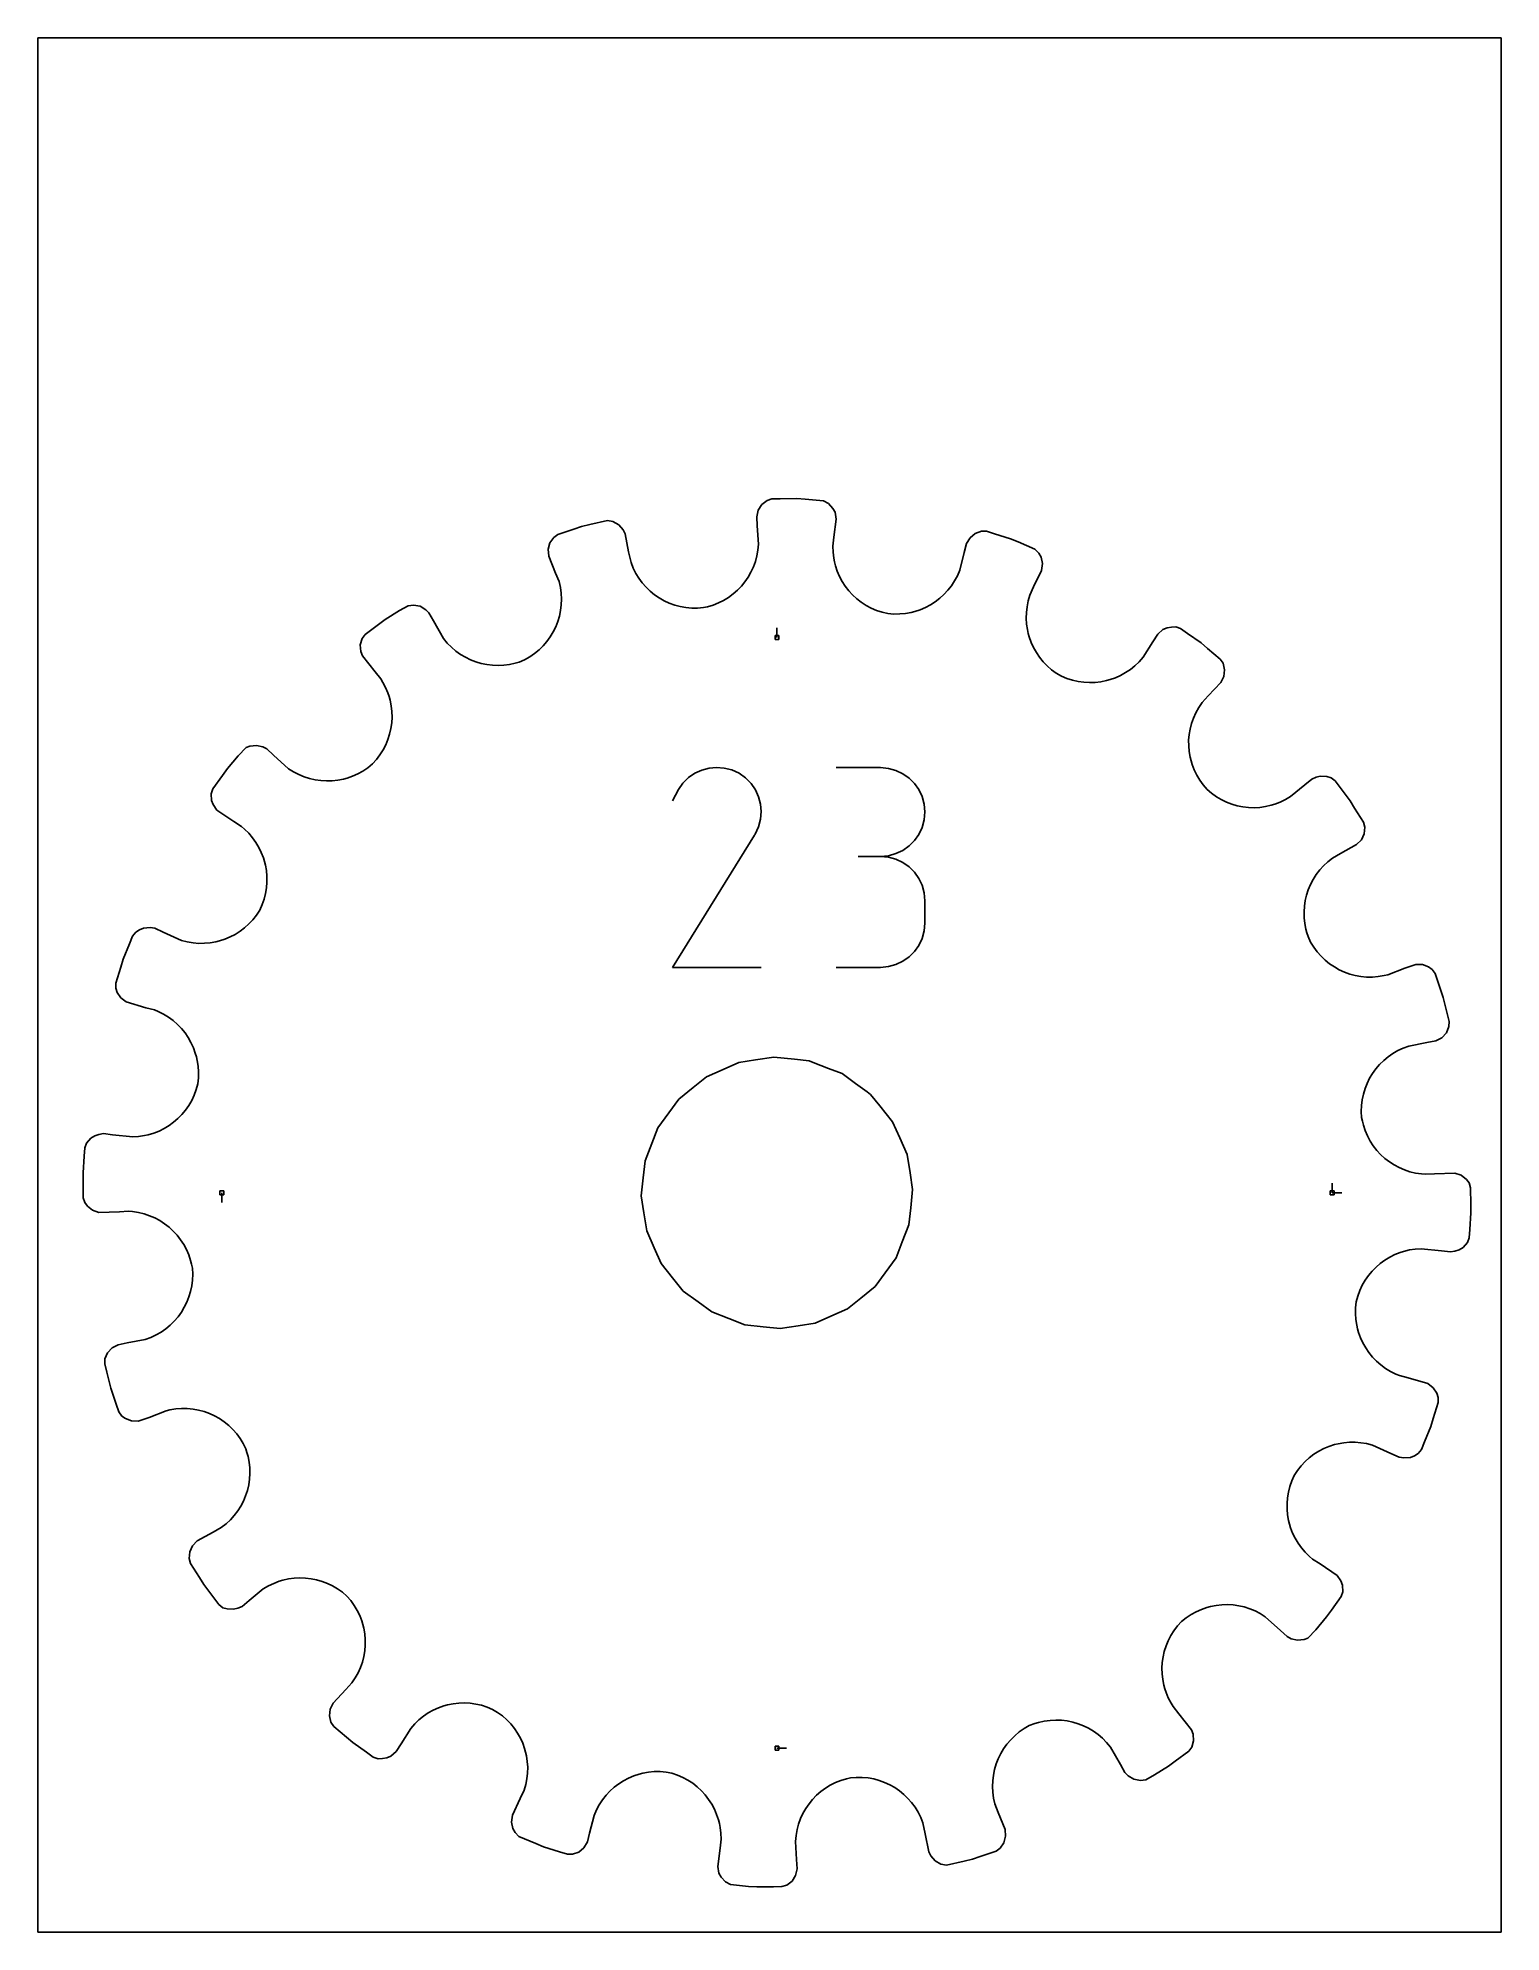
# Model space of a CAD drawing. Extents: x 0 to 216, y 0 to 279.
import ezdxf

# ---------------------------------------------------------------- set-up
doc = ezdxf.new("R2010")
doc.units = 0

msp = doc.modelspace()

# ---------------------------------------------------------------- linework, layer by layer
at = {"layer": 'annotation', "color": 1}
for p, q in [((109.051908, 190.959435), (109.051908, 192.388185)), ((96.931517, 170.932057), (96.001314, 170.290613)), ((97.948251, 171.400667), (96.931517, 170.932057)), ((99.026615, 171.689974), (97.948251, 171.400667)), ((100.141707, 171.793509), (99.026615, 171.689974)), ((101.268625, 171.704804), (100.141707, 171.793509)), ((102.382469, 171.417389), (101.268625, 171.704804)), ((103.458336, 170.924796), (102.382469, 171.417389)), ((104.420584, 170.241508), (103.458336, 170.924796)), ((103.458336, 170.924796), (103.458336, 170.924796)), ((124.328111, 171.760015), (117.779579, 171.760015)), ((125.50588, 171.654301), (124.328111, 171.760015)), ((126.61412, 171.349649), (125.50588, 171.654301)), ((127.634397, 170.864795), (126.61412, 171.349649)), ((128.548281, 170.218478), (127.634397, 170.864795)), ((94.500108, 168.5151), (93.640162, 166.865484)), ((95.182544, 169.482804), (94.500108, 168.5151)), ((96.001314, 170.290613), (95.182544, 169.482804)), ((105.225128, 169.421565), (104.420584, 170.241508)), ((105.864814, 168.490099), (105.225128, 169.421565)), ((106.332487, 167.472239), (105.864814, 168.490099)), ((129.337337, 169.429435), (128.548281, 170.218478)), ((129.983134, 168.516401), (129.337337, 169.429435)), ((130.467239, 167.498114), (129.983134, 168.516401)), ((106.620995, 166.393114), (106.332487, 167.472239)), ((106.723184, 165.277855), (106.620995, 166.393114)), ((106.631899, 164.151591), (106.723184, 165.277855)), ((130.771219, 166.393312), (130.467239, 167.498114)), ((130.876642, 165.220731), (130.771219, 166.393312)), ((130.771219, 164.042645), (130.876642, 165.220731)), ((130.876642, 165.220731), (130.876642, 165.220731)), ((105.840293, 161.966568), (106.339986, 163.039452)), ((106.339986, 163.039452), (106.631899, 164.151591)), ((129.983134, 161.912047), (130.467239, 162.933555)), ((130.467239, 162.933555), (130.771219, 164.042645)), ((93.621669, 142.30433), (105.723784, 161.787182)), ((105.723784, 161.787182), (105.738251, 161.805084)), ((105.723784, 161.787182), (105.723784, 161.787182)), ((105.738251, 161.805084), (105.752125, 161.823139)), ((105.752125, 161.823139), (105.765497, 161.841498)), ((105.765497, 161.841498), (105.778457, 161.860313)), ((105.778457, 161.860313), (105.791098, 161.879738)), ((105.791098, 161.879738), (105.803511, 161.899923)), ((105.803511, 161.899923), (105.815787, 161.921022)), ((105.815787, 161.921022), (105.828017, 161.943186)), ((105.828017, 161.943186), (105.840293, 161.966568)), ((105.840293, 161.966568), (105.840293, 161.966568)), ((126.61412, 159.073523), (127.634397, 159.558858)), ((127.634397, 159.558858), (128.548281, 160.206113)), ((128.548281, 160.206113), (129.337337, 160.996705)), ((129.337337, 160.996705), (129.983134, 161.912047)), ((124.328111, 158.662953), (121.049222, 158.662953)), ((121.049222, 158.662953), (124.328111, 158.662953)), ((124.328111, 158.662953), (125.50588, 158.768693)), ((125.50588, 158.557238), (124.328111, 158.662953)), ((124.328111, 158.662953), (124.328111, 158.662953)), ((125.50588, 158.768693), (126.61412, 159.073523)), ((126.61412, 158.252586), (125.50588, 158.557238)), ((127.634397, 157.767733), (126.61412, 158.252586)), ((128.548281, 157.121416), (127.634397, 157.767733)), ((129.337337, 156.332372), (128.548281, 157.121416)), ((129.983134, 155.419338), (129.337337, 156.332372)), ((130.467239, 154.401052), (129.983134, 155.419338)), ((130.771219, 153.29625), (130.467239, 154.401052)), ((130.876642, 152.123668), (130.771219, 153.29625)), ((130.876642, 148.844779), (130.876642, 152.123668)), ((130.876642, 152.123668), (130.876642, 152.123668)), ((130.771219, 147.671711), (130.876642, 148.844779)), ((129.337337, 144.635314), (129.983134, 145.548287)), ((129.983134, 145.548287), (130.467239, 146.56665)), ((130.467239, 146.56665), (130.771219, 147.671711)), ((125.50588, 142.411148), (126.61412, 142.715648)), ((126.61412, 142.715648), (127.634397, 143.200304)), ((127.634397, 143.200304), (128.548281, 143.846423)), ((128.548281, 143.846423), (129.337337, 144.635314)), ((106.718732, 142.30433), (93.621669, 142.30433)), ((117.779579, 142.305495), (124.328111, 142.305495)), ((124.328111, 142.305495), (125.50588, 142.411148)), ((124.328111, 142.305495), (124.328111, 142.305495)), ((27.144382, 109.051908), (27.144382, 107.623158)), ((190.959435, 109.051908), (190.959435, 110.480658)), ((190.959435, 109.051908), (190.959435, 110.480658)), ((190.959435, 110.480658), (190.959435, 109.051908)), ((190.959435, 109.051908), (192.388185, 109.051908)), ((109.051908, 27.144382), (110.480658, 27.144382))]:
    msp.add_line(p, q, dxfattribs=at)
at = {"layer": 'boundary', "color": 5}
for p, q in [((106.293065, 209.748071), (106.070352, 208.762199)), ((106.824876, 210.574172), (106.293065, 209.748071)), ((107.604493, 211.173586), (106.824876, 210.574172)), ((108.316122, 211.397854), (107.604493, 211.173586)), ((109.547503, 211.410685), (108.316122, 211.397854)), ((112.007266, 211.436317), (109.547503, 211.410685)), ((113.235859, 211.35246), (112.007266, 211.436317)), ((115.922742, 211.09663), (113.235859, 211.35246)), ((116.635607, 210.705483), (115.922742, 211.09663)), ((117.29247, 209.991212), (116.635607, 210.705483)), ((117.614804, 209.421196), (117.29247, 209.991212)), ((79.057072, 206.945581), (76.725604, 206.161447)), ((80.224227, 207.338126), (79.057072, 206.945581)), ((81.418505, 207.638197), (80.224227, 207.338126)), ((84.052751, 208.225354), (81.418505, 207.638197)), ((84.851744, 208.073446), (84.052751, 208.225354)), ((85.697367, 207.597326), (84.851744, 208.073446)), ((86.335139, 206.855446), (85.697367, 207.597326)), ((86.645235, 206.25765), (86.335139, 206.855446)), ((106.070352, 208.762199), (106.154662, 207.413773)), ((106.154662, 207.413773), (106.323076, 204.720204)), ((117.456605, 205.744882), (117.780093, 208.424134)), ((117.780093, 208.424134), (117.614804, 209.421196)), ((75.561773, 204.916951), (75.311151, 203.966868)), ((75.311151, 203.966868), (75.404076, 202.960579)), ((76.118312, 205.728022), (75.561773, 204.916951)), ((76.725604, 206.161447), (76.118312, 205.728022)), ((87.16548, 203.609582), (86.645235, 206.25765)), ((106.323076, 204.720204), (106.243507, 203.844001)), ((117.294664, 204.403622), (117.456605, 205.744882)), ((117.32299, 203.523994), (117.294664, 204.403622)), ((137.028512, 204.803495), (136.691987, 203.494951)), ((137.544593, 205.671668), (137.028512, 204.803495)), ((138.306217, 206.29384), (137.544593, 205.671668)), ((139.232808, 206.622774), (138.306217, 206.29384)), ((139.978733, 206.61607), (139.232808, 206.622774)), ((141.153841, 206.247776), (139.978733, 206.61607)), ((143.501194, 205.512085), (141.153841, 206.247776)), ((144.643763, 205.052707), (143.501194, 205.512085)), ((147.120085, 203.979089), (144.643763, 205.052707)), ((147.677189, 203.38676), (147.120085, 203.979089)), ((75.404076, 202.960579), (76.396578, 200.451026)), ((87.525549, 202.007699), (87.16548, 203.609582)), ((87.84622, 201.193262), (87.525549, 202.007699)), ((88.23147, 200.420112), (87.84622, 201.193262)), ((105.574811, 201.362871), (105.218923, 200.596582)), ((105.866359, 202.162041), (105.574811, 201.362871)), ((106.090444, 202.990462), (105.866359, 202.162041)), ((106.243507, 203.844001), (106.090444, 202.990462)), ((117.426487, 202.662624), (117.32299, 203.523994)), ((117.543264, 202.102534), (117.426487, 202.662624)), ((117.683381, 201.550403), (117.543264, 202.102534)), ((117.950245, 200.745331), (117.683381, 201.550403)), ((136.691987, 203.494951), (136.019756, 200.881051)), ((148.016066, 202.825957), (147.677189, 203.38676)), ((148.211439, 201.862654), (148.016066, 202.825957)), ((148.060645, 200.863343), (148.211439, 201.862654)), ((76.396578, 200.451026), (76.893435, 199.194721)), ((76.893435, 199.194721), (77.088701, 198.336764)), ((88.67725, 199.690462), (88.23147, 200.420112)), ((89.179913, 199.007319), (88.67725, 199.690462)), ((89.735433, 198.372886), (89.179913, 199.007319)), ((103.794619, 198.526812), (103.211741, 197.92563)), ((104.325491, 199.174671), (103.794619, 198.526812)), ((104.801492, 199.866205), (104.325491, 199.174671)), ((105.218923, 200.596582), (104.801492, 199.866205)), ((118.282444, 199.97023), (117.950245, 200.745331)), ((118.677157, 199.228926), (118.282444, 199.97023)), ((119.131437, 198.524804), (118.677157, 199.228926)), ((119.642448, 197.86195), (119.131437, 198.524804)), ((134.794733, 198.589055), (134.270592, 197.919264)), ((135.263902, 199.307895), (134.794733, 198.589055)), ((135.673375, 200.072294), (135.263902, 199.307895)), ((136.019756, 200.881051), (135.673375, 200.072294)), ((146.356367, 197.189357), (146.924922, 198.415014)), ((146.924922, 198.415014), (148.060645, 200.863343)), ((54.63017, 195.646396), (53.346737, 194.92681)), ((55.436882, 195.748965), (54.63017, 195.646396)), ((56.388032, 195.557319), (55.436882, 195.748965)), ((77.088701, 198.336764), (77.206496, 197.477615)), ((77.219199, 195.770446), (77.117477, 194.931371)), ((77.206496, 197.477615), (77.249395, 196.620602)), ((77.249395, 196.620602), (77.219199, 195.770446)), ((90.339815, 197.789599), (89.735433, 198.372886)), ((90.989363, 197.260238), (90.339815, 197.789599)), ((91.680209, 196.787669), (90.989363, 197.260238)), ((92.408543, 196.374241), (91.680209, 196.787669)), ((93.170244, 196.022203), (92.408543, 196.374241)), ((93.961615, 195.734582), (93.170244, 196.022203)), ((94.778804, 195.513746), (93.961615, 195.734582)), ((99.623717, 195.737397), (98.792984, 195.487691)), ((100.42075, 196.054204), (99.623717, 195.737397)), ((101.18117, 196.435134), (100.42075, 196.054204)), ((101.901648, 196.875929), (101.18117, 196.435134)), ((102.579768, 197.374097), (101.901648, 196.875929)), ((103.211741, 197.92563), (102.579768, 197.374097)), ((120.207087, 197.243324), (119.642448, 197.86195)), ((120.822909, 196.673308), (120.207087, 197.243324)), ((121.486707, 196.155177), (120.822909, 196.673308)), ((122.195585, 195.692541), (121.486707, 196.155177)), ((122.946841, 195.289409), (122.195585, 195.692541)), ((131.701365, 195.772231), (130.960979, 195.380345)), ((132.406432, 196.224489), (131.701365, 195.772231)), ((133.072441, 196.734603), (132.406432, 196.224489)), ((133.695131, 197.300332), (133.072441, 196.734603)), ((134.270592, 197.919264), (133.695131, 197.300332)), ((145.943548, 195.492653), (146.111535, 196.344123)), ((146.111535, 196.344123), (146.356367, 197.189357)), ((50.274158, 192.88558), (48.299248, 191.418999)), ((51.262817, 193.619764), (50.274158, 192.88558)), ((53.346737, 194.92681), (51.262817, 193.619764)), ((57.22381, 195.048792), (56.388032, 195.557319)), ((57.703574, 194.576059), (57.22381, 195.048792)), ((58.36096, 193.395718), (57.703574, 194.576059)), ((59.854261, 190.806075), (58.36096, 193.395718)), ((76.70723, 193.303555), (76.402603, 192.523325)), ((76.946492, 194.107555), (76.70723, 193.303555)), ((77.117477, 194.931371), (76.946492, 194.107555)), ((95.617962, 195.362551), (94.778804, 195.513746)), ((96.475205, 195.283375), (95.617962, 195.362551)), ((97.346298, 195.278276), (96.475205, 195.283375)), ((98.219122, 195.368347), (97.346298, 195.278276)), ((98.792984, 195.487691), (98.219122, 195.368347)), ((123.737549, 194.949155), (122.946841, 195.289409)), ((124.564721, 194.675449), (123.737549, 194.949155)), ((125.422722, 194.491409), (124.564721, 194.675449)), ((126.294392, 194.420832), (125.422722, 194.491409)), ((127.157884, 194.426477), (126.294392, 194.420832)), ((128.008736, 194.505461), (127.157884, 194.426477)), ((128.84315, 194.655804), (128.008736, 194.505461)), ((129.390723, 194.78697), (128.84315, 194.655804)), ((130.189483, 195.05111), (129.390723, 194.78697)), ((130.960979, 195.380345), (130.189483, 195.05111)), ((145.832034, 193.789533), (145.850903, 194.639571)), ((145.885033, 192.945867), (145.832034, 193.789533)), ((145.850903, 194.639571), (145.943548, 195.492653)), ((146.008105, 192.113358), (145.885033, 192.945867)), ((47.85525, 190.819445), (47.577148, 189.876155)), ((48.299248, 191.418999), (47.85525, 190.819445)), ((60.410975, 190.130674), (59.854261, 190.806075)), ((61.016226, 189.514408), (60.410975, 190.130674)), ((75.112388, 190.368189), (74.563587, 189.725799)), ((75.603526, 191.051223), (75.112388, 190.368189)), ((76.034136, 191.771058), (75.603526, 191.051223)), ((76.402603, 192.523325), (76.034136, 191.771058)), ((146.136084, 191.568945), (146.008105, 192.113358)), ((146.28672, 191.03086), (146.136084, 191.568945)), ((146.567967, 190.242775), (146.28672, 191.03086)), ((146.913933, 189.479929), (146.567967, 190.242775)), ((164.523589, 190.331206), (163.076547, 188.05299)), ((165.247992, 191.471703), (164.523589, 190.331206)), ((166.007479, 192.138408), (165.247992, 191.471703)), ((166.618044, 192.375577), (166.007479, 192.138408)), ((167.251617, 192.503167), (166.618044, 192.375577)), ((167.906655, 192.520868), (167.251617, 192.503167)), ((168.614142, 192.284138), (167.906655, 192.520868)), ((169.617889, 191.570709), (168.614142, 192.284138)), ((171.622941, 190.145588), (169.617889, 191.570709)), ((172.567611, 189.355577), (171.622941, 190.145588)), ((47.577148, 189.876155), (47.632101, 188.895032)), ((47.632101, 188.895032), (47.898293, 188.276362)), ((47.898293, 188.276362), (49.750962, 185.886587)), ((61.665383, 188.958535), (61.016226, 189.514408)), ((62.354579, 188.463875), (61.665383, 188.958535)), ((63.07908, 188.031979), (62.354579, 188.463875)), ((63.83406, 187.664212), (63.07908, 188.031979)), ((64.615343, 187.361742), (63.83406, 187.664212)), ((65.41845, 187.125674), (64.615343, 187.361742)), ((70.999776, 187.335602), (70.443767, 187.176192)), ((71.821637, 187.650787), (70.999776, 187.335602)), ((72.584907, 188.087059), (71.821637, 187.650787)), ((73.297589, 188.581103), (72.584907, 188.087059)), ((73.958088, 189.128608), (73.297589, 188.581103)), ((74.563587, 189.725799), (73.958088, 189.128608)), ((147.323324, 188.747342), (146.913933, 189.479929)), ((147.794609, 188.049642), (147.323324, 188.747342)), ((148.325822, 187.390459), (147.794609, 188.049642)), ((148.915753, 186.775005), (148.325822, 187.390459)), ((162.497432, 187.391177), (161.871679, 186.790609)), ((163.076547, 188.05299), (162.497432, 187.391177)), ((174.45465, 187.777479), (172.567611, 189.355577)), ((174.863197, 187.153348), (174.45465, 187.777479)), ((49.750962, 185.886587), (50.611716, 184.845287)), ((50.611716, 184.845287), (50.911975, 184.341833)), ((66.239018, 186.957303), (65.41845, 187.125674)), ((67.072234, 186.858012), (66.239018, 186.957303)), ((67.913907, 186.82895), (67.072234, 186.858012)), ((68.75943, 186.871446), (67.913907, 186.82895)), ((69.604178, 186.986782), (68.75943, 186.871446)), ((70.443767, 187.176192), (69.604178, 186.986782)), ((149.562458, 186.206877), (148.915753, 186.775005)), ((150.264486, 185.690929), (149.562458, 186.206877)), ((151.023777, 185.250972), (150.264486, 185.690929)), ((151.831104, 184.914576), (151.023777, 185.250972)), ((152.653769, 184.65271), (151.831104, 184.914576)), ((153.487475, 184.464935), (152.653769, 184.65271)), ((154.327632, 184.350211), (153.487475, 184.464935)), ((156.84098, 184.432874), (156.009005, 184.335206)), ((157.66122, 184.599583), (156.84098, 184.432874)), ((158.201179, 184.740999), (157.66122, 184.599583)), ((158.992435, 185.02064), (158.201179, 184.740999)), ((159.759327, 185.36609), (158.992435, 185.02064)), ((160.498024, 185.777157), (159.759327, 185.36609)), ((161.203495, 186.252016), (160.498024, 185.777157)), ((161.871679, 186.790609), (161.203495, 186.252016)), ((174.522765, 184.315602), (174.974643, 185.218858)), ((175.086862, 186.195882), (174.863197, 187.153348)), ((174.974643, 185.218858), (175.086862, 186.195882)), ((50.911975, 184.341833), (51.314246, 183.569395)), ((51.314246, 183.569395), (51.644175, 182.774535)), ((51.644175, 182.774535), (51.824227, 182.234181)), ((51.824227, 182.234181), (51.980095, 181.68913)), ((51.980095, 181.68913), (52.14236, 180.85985)), ((155.169732, 184.30745), (154.327632, 184.350211)), ((156.009005, 184.335206), (155.169732, 184.30745)), ((171.766604, 181.347989), (172.686071, 182.337997)), ((172.686071, 182.337997), (174.522765, 184.315602)), ((52.14236, 180.85985), (52.233898, 180.023652)), ((52.255493, 179.184748), (52.206462, 178.348833)), ((52.233898, 180.023652), (52.255493, 179.184748)), ((170.217047, 178.276372), (170.497969, 179.079064)), ((170.497969, 179.079064), (170.849803, 179.862019)), ((170.849803, 179.862019), (171.272658, 180.619865)), ((171.272658, 180.619865), (171.766604, 181.347989)), ((51.901353, 176.701825), (51.645306, 175.900526)), ((52.08869, 177.519372), (51.901353, 176.701825)), ((52.206462, 178.348833), (52.08869, 177.519372)), ((169.797064, 175.791699), (169.866621, 176.627724)), ((169.866621, 176.627724), (170.006508, 177.457283)), ((170.006508, 177.457283), (170.217047, 178.276372)), ((29.536327, 173.509979), (27.958229, 171.622941)), ((30.742256, 174.726904), (29.536327, 173.509979)), ((31.269883, 174.937812), (30.742256, 174.726904)), ((32.233874, 175.049425), (31.269883, 174.937812)), ((33.186289, 174.823894), (32.233874, 175.049425)), ((33.788215, 174.522765), (33.186289, 174.823894)), ((34.778223, 173.603298), (33.788215, 174.522765)), ((36.998733, 171.601821), (34.778223, 173.603298)), ((50.471737, 173.640048), (49.94632, 172.949963)), ((50.930227, 174.364959), (50.471737, 173.640048)), ((51.322111, 175.119719), (50.930227, 174.364959)), ((51.645306, 175.900526), (51.322111, 175.119719)), ((169.797405, 174.953986), (169.797064, 175.791699)), ((169.867577, 174.119191), (169.797405, 174.953986)), ((170.007506, 173.29192), (169.867577, 174.119191)), ((170.147213, 172.749211), (170.007506, 173.29192)), ((27.244799, 170.619193), (25.819678, 168.614142)), ((27.958229, 171.622941), (27.244799, 170.619193)), ((37.736772, 171.131592), (36.998733, 171.601821)), ((38.502995, 170.73243), (37.736772, 171.131592)), ((39.292534, 170.404252), (38.502995, 170.73243)), ((46.424386, 170.495801), (45.626292, 170.217152)), ((47.200886, 170.843532), (46.424386, 170.495801)), ((47.951785, 171.259943), (47.200886, 170.843532)), ((48.671176, 171.745375), (47.951785, 171.259943)), ((49.354915, 172.299203), (48.671176, 171.745375)), ((49.94632, 172.949963), (49.354915, 172.299203)), ((170.310111, 172.211278), (170.147213, 172.749211)), ((170.611806, 171.420388), (170.310111, 172.211278)), ((170.982448, 170.652428), (170.611806, 171.420388)), ((171.421885, 169.91204), (170.982448, 170.652428)), ((189.222339, 170.490049), (188.58532, 170.338458)), ((190.19084, 170.433893), (189.222339, 170.490049)), ((25.819678, 168.614142), (25.582949, 167.906655)), ((25.582949, 167.906655), (25.609511, 166.923699)), ((40.100696, 170.146811), (39.292534, 170.404252)), ((40.923278, 169.959841), (40.100696, 170.146811)), ((41.754994, 169.843416), (40.923278, 169.959841)), ((42.591582, 169.797178), (41.754994, 169.843416)), ((43.428322, 169.820815), (42.591582, 169.797178)), ((44.260607, 169.914258), (43.428322, 169.820815)), ((45.083582, 170.077445), (44.260607, 169.914258)), ((45.626292, 170.217152), (45.083582, 170.077445)), ((171.930134, 169.204543), (171.421885, 169.91204)), ((172.5163, 168.551607), (171.930134, 169.204543)), ((173.180179, 167.982215), (172.5163, 168.551607)), ((173.881882, 167.479125), (173.180179, 167.982215)), ((186.92535, 169.211512), (184.845287, 167.492101)), ((187.96665, 170.072266), (186.92535, 169.211512)), ((188.58532, 170.338458), (187.96665, 170.072266)), ((190.819445, 170.248567), (190.19084, 170.433893)), ((191.419, 169.804569), (190.819445, 170.248567)), ((192.153184, 168.81591), (191.419, 169.804569)), ((193.619764, 166.841), (192.153184, 168.81591)), ((25.609511, 166.923699), (25.84668, 166.313133)), ((25.84668, 166.313133), (26.409698, 165.50136)), ((26.409698, 165.50136), (28.91033, 163.80095)), ((174.616751, 167.042856), (173.881882, 167.479125)), ((175.3802, 166.673887), (174.616751, 167.042856)), ((176.167843, 166.373092), (175.3802, 166.673887)), ((176.974562, 166.139967), (176.167843, 166.373092)), ((177.796084, 165.975838), (176.974562, 166.139967)), ((178.627698, 165.880998), (177.796084, 165.975838)), ((179.46461, 165.855528), (178.627698, 165.880998)), ((180.302611, 165.900457), (179.46461, 165.855528)), ((181.136501, 166.015589), (180.302611, 165.900457)), ((181.961988, 166.201751), (181.136501, 166.015589)), ((182.50704, 166.35762), (181.961988, 166.201751)), ((183.308875, 166.663438), (182.50704, 166.35762)), ((184.089799, 167.041529), (183.308875, 166.663438)), ((184.845287, 167.492101), (184.089799, 167.041529)), ((194.274084, 165.79777), (193.619764, 166.841)), ((195.58113, 163.71385), (194.274084, 165.79777)), ((28.91033, 163.80095), (30.050827, 163.076547)), ((30.050827, 163.076547), (30.491856, 162.690627)), ((30.491856, 162.690627), (31.112856, 162.080433)), ((31.112856, 162.080433), (31.672124, 161.426404)), ((195.77677, 162.993825), (195.58113, 163.71385)), ((195.693421, 162.01395), (195.77677, 162.993825)), ((31.672124, 161.426404), (32.168245, 160.733372)), ((32.168245, 160.733372), (32.600593, 160.005759)), ((32.600593, 160.005759), (32.967934, 159.248274)), ((192.218251, 159.087071), (194.576059, 160.400243)), ((194.576059, 160.400243), (195.285447, 161.120181)), ((195.285447, 161.120181), (195.693421, 162.01395)), ((32.967934, 159.248274), (33.269529, 158.465145)), ((33.269529, 158.465145), (33.433612, 157.930871)), ((33.433612, 157.930871), (33.575028, 157.390912)), ((33.575028, 157.390912), (33.718959, 156.565679)), ((33.718959, 156.565679), (33.793466, 155.730328)), ((188.615049, 155.987397), (189.130488, 156.664227)), ((189.130488, 156.664227), (189.706602, 157.299531)), ((189.706602, 157.299531), (190.342969, 157.889738)), ((190.342969, 157.889738), (191.03791, 158.429685)), ((191.03791, 158.429685), (192.218251, 159.087071)), ((33.731473, 154.04656), (33.592531, 153.207592)), ((33.797819, 154.889093), (33.731473, 154.04656)), ((33.793466, 155.730328), (33.797819, 154.889093)), ((187.189493, 152.957555), (187.447972, 153.754257)), ((187.447972, 153.754257), (187.772464, 154.527821)), ((187.772464, 154.527821), (188.161894, 155.273498)), ((188.161894, 155.273498), (188.615049, 155.987397)), ((33.09359, 151.558063), (32.732325, 150.756308)), ((33.380309, 152.37652), (33.09359, 151.558063)), ((33.592531, 153.207592), (33.380309, 152.37652)), ((186.82283, 150.471896), (186.875624, 151.311767)), ((186.875624, 151.311767), (186.998193, 152.141653)), ((186.998193, 152.141653), (187.189493, 152.957555)), ((16.574537, 148.161133), (15.599221, 148.081243)), ((17.240474, 148.060645), (16.574537, 148.161133)), ((30.502967, 148.135381), (29.829506, 147.624015)), ((31.133627, 148.706239), (30.502967, 148.135381)), ((31.718706, 149.334271), (31.133627, 148.706239)), ((32.252974, 150.018275), (31.718706, 149.334271)), ((32.732325, 150.756308), (32.252974, 150.018275)), ((186.841176, 149.626623), (186.82283, 150.471896)), ((186.931912, 148.780603), (186.841176, 149.626623)), ((187.096389, 147.938394), (186.931912, 148.780603)), ((13.509368, 145.78355), (12.591732, 143.501194)), ((13.968745, 146.926119), (13.509368, 145.78355)), ((14.436313, 147.507544), (13.968745, 146.926119)), ((14.997116, 147.846421), (14.436313, 147.507544)), ((15.599221, 148.081243), (14.997116, 147.846421)), ((18.466131, 147.49209), (17.240474, 148.060645)), ((21.196433, 146.27469), (18.466131, 147.49209)), ((22.043748, 146.055494), (21.196433, 146.27469)), ((22.895755, 145.912641), (22.043748, 146.055494)), ((23.747822, 145.844608), (22.895755, 145.912641)), ((24.595734, 145.849715), (23.747822, 145.844608)), ((25.435678, 145.926091), (24.595734, 145.849715)), ((26.262997, 146.072173), (25.435678, 145.926091)), ((26.80741, 146.200152), (26.262997, 146.072173)), ((27.603402, 146.459647), (26.80741, 146.200152)), ((28.375694, 146.784345), (27.603402, 146.459647)), ((29.119672, 147.172795), (28.375694, 146.784345)), ((29.829506, 147.624015), (29.119672, 147.172795)), ((187.255799, 147.382384), (187.096389, 147.938394)), ((187.440749, 146.829865), (187.255799, 147.382384)), ((187.796329, 146.02755), (187.440749, 146.829865)), ((188.251874, 145.281156), (187.796329, 146.02755)), ((12.591732, 143.501194), (12.223438, 142.326087)), ((188.763753, 144.585883), (188.251874, 145.281156)), ((189.327834, 143.943732), (188.763753, 144.585883)), ((189.940103, 143.357147), (189.327834, 143.943732)), ((190.596052, 142.827583), (189.940103, 143.357147)), ((191.291363, 142.356637), (190.596052, 142.827583)), ((203.296281, 142.730741), (201.704273, 142.202885)), ((204.28382, 142.709058), (203.296281, 142.730741)), ((205.187528, 142.35638), (204.28382, 142.709058)), ((11.487747, 139.978734), (11.481042, 139.232808)), ((12.223438, 142.326087), (11.487747, 139.978734)), ((192.022018, 141.946759), (191.291363, 142.356637)), ((192.783613, 141.599589), (192.022018, 141.946759)), ((193.571773, 141.316768), (192.783613, 141.599589)), ((194.382383, 141.100283), (193.571773, 141.316768)), ((195.21129, 140.952405), (194.382383, 141.100283)), ((196.054062, 140.874544), (195.21129, 140.952405)), ((196.906505, 140.868733), (196.054062, 140.874544)), ((197.764231, 140.936618), (196.906505, 140.868733)), ((198.622981, 141.080257), (197.764231, 140.936618)), ((199.19472, 141.210382), (198.622981, 141.080257)), ((201.704273, 142.202885), (199.19472, 141.210382)), ((205.728022, 141.985505), (205.187528, 142.35638)), ((206.161447, 141.378212), (205.728022, 141.985505)), ((206.553992, 140.211057), (206.161447, 141.378212)), ((207.338126, 137.87959), (206.553992, 140.211057)), ((11.481042, 139.232808), (11.700243, 138.615332)), ((11.700243, 138.615332), (12.22459, 137.798674)), ((12.22459, 137.798674), (13.010695, 137.200679)), ((13.010695, 137.200679), (15.914222, 136.356281)), ((207.937538, 135.493943), (207.338126, 137.87959)), ((15.914222, 136.356281), (17.222766, 136.019756)), ((17.222766, 136.019756), (17.761718, 135.788929)), ((17.761718, 135.788929), (18.540915, 135.400504)), ((18.540915, 135.400504), (19.274954, 134.95125)), ((19.274954, 134.95125), (19.961107, 134.445448)), ((19.961107, 134.445448), (20.597006, 133.887107)), ((208.237609, 134.299665), (207.937538, 135.493943)), ((208.200872, 133.554472), (208.237609, 134.299665)), ((20.597006, 133.887107), (21.180484, 133.280173)), ((21.180484, 133.280173), (21.709152, 132.628615)), ((21.709152, 132.628615), (22.180711, 131.936578)), ((22.180711, 131.936578), (22.592737, 131.207975)), ((204.932001, 131.198142), (206.25765, 131.458581)), ((206.25765, 131.458581), (207.15471, 131.923915)), ((207.15471, 131.923915), (207.818905, 132.648011)), ((207.818905, 132.648011), (208.200872, 133.554472)), ((22.592737, 131.207975), (22.942873, 130.446858)), ((22.942873, 130.446858), (23.228729, 129.657193)), ((23.228729, 129.657193), (23.38251, 129.116602)), ((23.38251, 129.116602), (23.513676, 128.569029)), ((23.513676, 128.569029), (23.640747, 127.728248)), ((197.972416, 127.975967), (198.573365, 128.564831)), ((198.573365, 128.564831), (199.224561, 129.103659)), ((199.224561, 129.103659), (199.923697, 129.588218)), ((199.923697, 129.588218), (200.668622, 130.014584)), ((200.668622, 130.014584), (201.455901, 130.379251)), ((201.455901, 130.379251), (202.283934, 130.677897)), ((202.283934, 130.677897), (204.932001, 131.198142)), ((23.676641, 126.005058), (23.580252, 125.131199)), ((23.640747, 127.728248), (23.695659, 126.872354)), ((23.695659, 126.872354), (23.676641, 126.005058)), ((196.125478, 125.194556), (196.498775, 125.945937)), ((196.498775, 125.945937), (196.932293, 126.662734)), ((196.932293, 126.662734), (197.424411, 127.340589)), ((197.424411, 127.340589), (197.972416, 127.975967)), ((23.055706, 123.465424), (22.693611, 122.687233)), ((23.352333, 124.281137), (23.055706, 123.465424)), ((23.580252, 125.131199), (23.352333, 124.281137)), ((195.397105, 122.770155), (195.572138, 123.60278)), ((195.572138, 123.60278), (195.815903, 124.412242)), ((195.815903, 124.412242), (196.125478, 125.194556)), ((21.251648, 120.606576), (20.664677, 120.007099)), ((21.787796, 121.255048), (21.251648, 120.606576)), ((22.269936, 121.949462), (21.787796, 121.255048)), ((22.693611, 122.687233), (22.269936, 121.949462)), ((195.263094, 121.050647), (195.293528, 121.917946)), ((195.308602, 120.171975), (195.263094, 121.050647)), ((195.293528, 121.917946), (195.397105, 122.770155)), ((195.427946, 119.598114), (195.308602, 120.171975)), ((8.397265, 117.453441), (7.827249, 117.131107)), ((9.015245, 117.669945), (8.397265, 117.453441)), ((9.679682, 117.780093), (9.015245, 117.669945)), ((11.020942, 117.618152), (9.679682, 117.780093)), ((13.993643, 117.304114), (11.020942, 117.618152)), ((14.86718, 117.357517), (13.993643, 117.304114)), ((15.72158, 117.484947), (14.86718, 117.357517)), ((16.28167, 117.601724), (15.72158, 117.484947)), ((17.096241, 117.846498), (16.28167, 117.601724)), ((17.882338, 118.157486), (17.096241, 117.846498)), ((18.635473, 118.532056), (17.882338, 118.157486)), ((19.353143, 118.967004), (18.635473, 118.532056)), ((20.030203, 119.4599), (19.353143, 118.967004)), ((20.664677, 120.007099), (20.030203, 119.4599)), ((195.570994, 119.033697), (195.427946, 119.598114)), ((195.843085, 118.214206), (195.570994, 119.033697)), ((196.181284, 117.429387), (195.843085, 118.214206)), ((196.582185, 116.682292), (196.181284, 117.429387)), ((6.918865, 115.690053), (6.835009, 114.46146)), ((7.183614, 116.387554), (6.918865, 115.690053)), ((7.827249, 117.131107), (7.183614, 116.387554)), ((197.04212, 115.975945), (196.582185, 116.682292)), ((197.558091, 115.31322), (197.04212, 115.975945)), ((198.126187, 114.697625), (197.558091, 115.31322)), ((198.74294, 114.132096), (198.126187, 114.697625)), ((6.835009, 114.46146), (6.6675, 112.007266)), ((6.6675, 112.007266), (6.680331, 110.775885)), ((199.405369, 113.619529), (198.74294, 114.132096)), ((200.109861, 113.163068), (199.405369, 113.619529)), ((200.852219, 112.766168), (200.109861, 113.163068)), ((201.629477, 112.431744), (200.852219, 112.766168)), ((202.438405, 112.162702), (201.629477, 112.431744)), ((203.275206, 111.96231), (202.438405, 112.162702)), ((204.136305, 111.833765), (203.275206, 111.96231)), ((204.720204, 111.78074), (204.136305, 111.833765)), ((206.068631, 111.86505), (204.720204, 111.78074)), ((209.09109, 111.959166), (206.068631, 111.86505)), ((210.023662, 111.633337), (209.09109, 111.959166)), ((6.680331, 110.775885), (6.705963, 108.316122)), ((210.774139, 111.018857), (210.023662, 111.633337)), ((211.173586, 110.499323), (210.774139, 111.018857)), ((211.397854, 109.787695), (211.173586, 110.499323)), ((211.423486, 107.327932), (211.397854, 109.787695)), ((6.705963, 108.316122), (6.930231, 107.604494)), ((6.930231, 107.604494), (7.329678, 107.08496)), ((7.329678, 107.08496), (8.080156, 106.470479)), ((8.080156, 106.470479), (9.012727, 106.14465)), ((9.012727, 106.14465), (12.035186, 106.238766)), ((12.035186, 106.238766), (13.383613, 106.323076)), ((13.383613, 106.323076), (13.967511, 106.270052)), ((13.967511, 106.270052), (14.828611, 106.141507)), ((211.436317, 106.096551), (211.423486, 107.327932)), ((14.828611, 106.141507), (15.665412, 105.941115)), ((15.665412, 105.941115), (16.474339, 105.672073)), ((16.474339, 105.672073), (17.251598, 105.337649)), ((17.251598, 105.337649), (17.993956, 104.940749)), ((17.993956, 104.940749), (18.698447, 104.484287)), ((18.698447, 104.484287), (19.360876, 103.97172)), ((19.360876, 103.97172), (19.97763, 103.406191)), ((19.97763, 103.406191), (20.545726, 102.790597)), ((211.184952, 102.413764), (211.268808, 103.642357)), ((211.268808, 103.642357), (211.436317, 106.096551)), ((20.545726, 102.790597), (21.061697, 102.127872)), ((21.061697, 102.127872), (21.521632, 101.421525)), ((21.521632, 101.421525), (21.922533, 100.674429)), ((21.922533, 100.674429), (22.260732, 99.88961)), ((201.822147, 100.502093), (202.382237, 100.61887)), ((202.382237, 100.61887), (203.236637, 100.7463)), ((203.236637, 100.7463), (204.110174, 100.799703)), ((204.110174, 100.799703), (207.082875, 100.485665)), ((209.088572, 100.433872), (209.706551, 100.650376)), ((209.706551, 100.650376), (210.276567, 100.97271)), ((210.276567, 100.97271), (210.920203, 101.716262)), ((210.920203, 101.716262), (211.184952, 102.413764)), ((22.260732, 99.88961), (22.532823, 99.07012)), ((22.532823, 99.07012), (22.675871, 98.505703)), ((22.675871, 98.505703), (22.795215, 97.931842)), ((22.795215, 97.931842), (22.840723, 97.053169)), ((196.852169, 97.49724), (197.43914, 98.096717)), ((197.43914, 98.096717), (198.073614, 98.643917)), ((198.073614, 98.643917), (198.750674, 99.136813)), ((198.750674, 99.136813), (199.468344, 99.571761)), ((199.468344, 99.571761), (200.221479, 99.946331)), ((200.221479, 99.946331), (201.007576, 100.257319)), ((201.007576, 100.257319), (201.822147, 100.502093)), ((207.082875, 100.485665), (208.424135, 100.323724)), ((208.424135, 100.323724), (209.088572, 100.433872)), ((22.706711, 95.333662), (22.531679, 94.501037)), ((22.810289, 96.185871), (22.706711, 95.333662)), ((22.840723, 97.053169), (22.810289, 96.185871)), ((195.048111, 94.638393), (195.410206, 95.416584)), ((195.410206, 95.416584), (195.833881, 96.154355)), ((195.833881, 96.154355), (196.316021, 96.848769)), ((196.316021, 96.848769), (196.852169, 97.49724)), ((21.978338, 92.90926), (21.605042, 92.15788)), ((22.287914, 93.691575), (21.978338, 92.90926)), ((22.531679, 94.501037), (22.287914, 93.691575)), ((194.427176, 92.098759), (194.523565, 92.972617)), ((194.523565, 92.972617), (194.751484, 93.822679)), ((194.751484, 93.822679), (195.048111, 94.638393)), ((19.530452, 89.538986), (18.879256, 89.000158)), ((20.131401, 90.12785), (19.530452, 89.538986)), ((20.679407, 90.763228), (20.131401, 90.12785)), ((21.171524, 91.441083), (20.679407, 90.763228)), ((21.605042, 92.15788), (21.171524, 91.441083)), ((194.408158, 91.231463), (194.427176, 92.098759)), ((194.46307, 90.375569), (194.408158, 91.231463)), ((194.590141, 89.534788), (194.46307, 90.375569)), ((194.721307, 88.987214), (194.590141, 89.534788)), ((11.846168, 86.645235), (10.949107, 86.179902)), ((13.171816, 86.905675), (11.846168, 86.645235)), ((15.819883, 87.425919), (13.171816, 86.905675)), ((16.647916, 87.724566), (15.819883, 87.425919)), ((17.435195, 88.089232), (16.647916, 87.724566)), ((18.18012, 88.515598), (17.435195, 88.089232)), ((18.879256, 89.000158), (18.18012, 88.515598)), ((194.875088, 88.446624), (194.721307, 88.987214)), ((195.160944, 87.656959), (194.875088, 88.446624)), ((195.51108, 86.895842), (195.160944, 87.656959)), ((195.923106, 86.167239), (195.51108, 86.895842)), ((9.902945, 84.549345), (9.866207, 83.804152)), ((10.284912, 85.455806), (9.902945, 84.549345)), ((10.949107, 86.179902), (10.284912, 85.455806)), ((196.394666, 85.475202), (195.923106, 86.167239)), ((196.923333, 84.823644), (196.394666, 85.475202)), ((197.506811, 84.21671), (196.923333, 84.823644)), ((198.142709, 83.658369), (197.506811, 84.21671)), ((9.866207, 83.804152), (10.166279, 82.609874)), ((10.166279, 82.609874), (10.765691, 80.224227)), ((198.828863, 83.152567), (198.142709, 83.658369)), ((199.562902, 82.703313), (198.828863, 83.152567)), ((200.342099, 82.314887), (199.562902, 82.703313)), ((200.881051, 82.08406), (200.342099, 82.314887)), ((202.189595, 81.747535), (200.881051, 82.08406)), ((205.093121, 80.903138), (202.189595, 81.747535)), ((10.765691, 80.224227), (11.549825, 77.892759)), ((205.879227, 80.305143), (205.093121, 80.903138)), ((206.403574, 79.488485), (205.879227, 80.305143)), ((206.622774, 78.871009), (206.403574, 79.488485)), ((206.61607, 78.125083), (206.622774, 78.871009)), ((11.549825, 77.892759), (11.942369, 76.725604)), ((11.942369, 76.725604), (12.375795, 76.118312)), ((12.375795, 76.118312), (12.916289, 75.747437)), ((12.916289, 75.747437), (13.819997, 75.394759)), ((14.807535, 75.373075), (16.399544, 75.900932)), ((16.399544, 75.900932), (18.909097, 76.893435)), ((18.909097, 76.893435), (19.480835, 77.02356)), ((19.480835, 77.02356), (20.339586, 77.167199)), ((20.339586, 77.167199), (21.197312, 77.235084)), ((21.197312, 77.235084), (22.049755, 77.229272)), ((22.049755, 77.229272), (22.892527, 77.151412)), ((22.892527, 77.151412), (23.721433, 77.003534)), ((23.721433, 77.003534), (24.532044, 76.787049)), ((24.532044, 76.787049), (25.320203, 76.504228)), ((25.320203, 76.504228), (26.081799, 76.157058)), ((26.081799, 76.157058), (26.812453, 75.747179)), ((26.812453, 75.747179), (27.507765, 75.276234)), ((205.512085, 74.602622), (205.880379, 75.77773)), ((205.880379, 75.77773), (206.61607, 78.125083)), ((13.819997, 75.394759), (14.807535, 75.373075)), ((27.507765, 75.276234), (28.163714, 74.74667)), ((28.163714, 74.74667), (28.775983, 74.160085)), ((28.775983, 74.160085), (29.340064, 73.517934)), ((29.340064, 73.517934), (29.851943, 72.82266)), ((29.851943, 72.82266), (30.307488, 72.076267)), ((204.594449, 72.320267), (205.512085, 74.602622)), ((30.307488, 72.076267), (30.663068, 71.273952)), ((30.663068, 71.273952), (30.848017, 70.721432)), ((30.848017, 70.721432), (31.007427, 70.165423)), ((31.007427, 70.165423), (31.171905, 69.323214)), ((186.970191, 69.397578), (187.600849, 69.968435)), ((187.600849, 69.968435), (188.274311, 70.479801)), ((188.274311, 70.479801), (188.984145, 70.931022)), ((188.984145, 70.931022), (189.728123, 71.319472)), ((189.728123, 71.319472), (190.500415, 71.64417)), ((190.500415, 71.64417), (191.296406, 71.903665)), ((191.296406, 71.903665), (191.84082, 72.031644)), ((191.84082, 72.031644), (192.668139, 72.177726)), ((192.668139, 72.177726), (193.508083, 72.254102)), ((193.508083, 72.254102), (194.355995, 72.259209)), ((194.355995, 72.259209), (195.208061, 72.191175)), ((195.208061, 72.191175), (196.060069, 72.048323)), ((196.060069, 72.048323), (196.907384, 71.829126)), ((196.907384, 71.829126), (199.637686, 70.611726)), ((199.637686, 70.611726), (200.863343, 70.043172)), ((200.863343, 70.043172), (201.52928, 69.942683)), ((201.52928, 69.942683), (202.504595, 70.022573)), ((202.504595, 70.022573), (203.106701, 70.257396)), ((203.106701, 70.257396), (203.667504, 70.596273)), ((203.667504, 70.596273), (204.135072, 71.177698)), ((204.135072, 71.177698), (204.594449, 72.320267)), ((31.171905, 69.323214), (31.262641, 68.477194)), ((31.280987, 67.63192), (31.228193, 66.79205)), ((31.262641, 68.477194), (31.280987, 67.63192)), ((185.010226, 66.545754), (185.371492, 67.347509)), ((185.371492, 67.347509), (185.850843, 68.085542)), ((185.850843, 68.085542), (186.38511, 68.769546)), ((186.38511, 68.769546), (186.970191, 69.397578)), ((30.655845, 64.349559), (30.331352, 63.575996)), ((30.914324, 65.146261), (30.655845, 64.349559)), ((31.105624, 65.962164), (30.914324, 65.146261)), ((31.228193, 66.79205), (31.105624, 65.962164)), ((184.372344, 64.057257), (184.511286, 64.896224)), ((184.511286, 64.896224), (184.723508, 65.727296)), ((184.723508, 65.727296), (185.010226, 66.545754)), ((29.488768, 62.11642), (28.973329, 61.43959)), ((29.941923, 62.830319), (29.488768, 62.11642)), ((30.331352, 63.575996), (29.941923, 62.830319)), ((184.305998, 63.214724), (184.372344, 64.057257)), ((184.310351, 62.373489), (184.305998, 63.214724)), ((184.384858, 61.538138), (184.310351, 62.373489)), ((184.528789, 60.712905), (184.384858, 61.538138)), ((25.885565, 59.016746), (23.527758, 57.703574)), ((27.065907, 59.674132), (25.885565, 59.016746)), ((27.760848, 60.214079), (27.065907, 59.674132)), ((28.397215, 60.804286), (27.760848, 60.214079)), ((28.973329, 61.43959), (28.397215, 60.804286)), ((184.670205, 60.172946), (184.528789, 60.712905)), ((184.834288, 59.638671), (184.670205, 60.172946)), ((185.135883, 58.855543), (184.834288, 59.638671)), ((185.503224, 58.098057), (185.135883, 58.855543)), ((22.410396, 56.089866), (22.327046, 55.109992)), ((22.81837, 56.983636), (22.410396, 56.089866)), ((23.527758, 57.703574), (22.81837, 56.983636)), ((185.935572, 57.370445), (185.503224, 58.098057)), ((186.431693, 56.677413), (185.935572, 57.370445)), ((186.990961, 56.023384), (186.431693, 56.677413)), ((187.611961, 55.41319), (186.990961, 56.023384)), ((22.327046, 55.109992), (22.522687, 54.389967)), ((22.522687, 54.389967), (23.829733, 52.306047)), ((188.05299, 55.02727), (187.611961, 55.41319)), ((189.193487, 54.302867), (188.05299, 55.02727)), ((191.694119, 52.602457), (189.193487, 54.302867)), ((23.829733, 52.306047), (24.484053, 51.262817)), ((24.484053, 51.262817), (25.950633, 49.287907)), ((31.178467, 48.892305), (33.25853, 50.611716)), ((33.25853, 50.611716), (34.014018, 51.062288)), ((34.014018, 51.062288), (34.794942, 51.440379)), ((34.794942, 51.440379), (35.596777, 51.746197)), ((35.596777, 51.746197), (36.141829, 51.902066)), ((36.141829, 51.902066), (36.967316, 52.088228)), ((36.967316, 52.088228), (37.801206, 52.20336)), ((37.801206, 52.20336), (38.639207, 52.248289)), ((38.639207, 52.248289), (39.476119, 52.222819)), ((39.476119, 52.222819), (40.307733, 52.127979)), ((40.307733, 52.127979), (41.129255, 51.963849)), ((41.129255, 51.963849), (41.935974, 51.730724)), ((41.935974, 51.730724), (42.723617, 51.42993)), ((42.723617, 51.42993), (43.487066, 51.060961)), ((43.487066, 51.060961), (44.221935, 50.624691)), ((44.221935, 50.624691), (44.923638, 50.121602)), ((192.257137, 51.790683), (191.694119, 52.602457)), ((192.494306, 51.180118), (192.257137, 51.790683)), ((192.520868, 50.197162), (192.494306, 51.180118)), ((25.950633, 49.287907), (26.684817, 48.299248)), ((26.684817, 48.299248), (27.284372, 47.85525)), ((27.284372, 47.85525), (27.912976, 47.669924)), ((27.912976, 47.669924), (28.881478, 47.613768)), ((28.881478, 47.613768), (29.518497, 47.765359)), ((29.518497, 47.765359), (30.137167, 48.031551)), ((30.137167, 48.031551), (31.178467, 48.892305)), ((44.923638, 50.121602), (45.587517, 49.55221)), ((45.587517, 49.55221), (46.173683, 48.899274)), ((46.173683, 48.899274), (46.681932, 48.191777)), ((46.681932, 48.191777), (47.121368, 47.451389)), ((170.902931, 47.260285), (171.679431, 47.608015)), ((171.679431, 47.608015), (172.477525, 47.886665)), ((172.477525, 47.886665), (173.020235, 48.026372)), ((173.020235, 48.026372), (173.84321, 48.189559)), ((173.84321, 48.189559), (174.675495, 48.283002)), ((174.675495, 48.283002), (175.512235, 48.306639)), ((175.512235, 48.306639), (176.348823, 48.2604)), ((176.348823, 48.2604), (177.180539, 48.143975)), ((177.180539, 48.143975), (178.003121, 47.957006)), ((178.003121, 47.957006), (178.811283, 47.699565)), ((178.811283, 47.699565), (179.600822, 47.371387)), ((190.859017, 47.484624), (192.284139, 49.489675)), ((192.284139, 49.489675), (192.520868, 50.197162)), ((47.121368, 47.451389), (47.492011, 46.683429)), ((47.492011, 46.683429), (47.793706, 45.892539)), ((47.793706, 45.892539), (47.956603, 45.354606)), ((47.956603, 45.354606), (48.09631, 44.811897)), ((48.09631, 44.811897), (48.23624, 43.984626)), ((167.632079, 44.463768), (168.157497, 45.153854)), ((168.157497, 45.153854), (168.748902, 45.804613)), ((168.748902, 45.804613), (169.432641, 46.358442)), ((169.432641, 46.358442), (170.152032, 46.843874)), ((170.152032, 46.843874), (170.902931, 47.260285)), ((179.600822, 47.371387), (180.367045, 46.972225)), ((180.367045, 46.972225), (181.105084, 46.501995)), ((181.105084, 46.501995), (183.325594, 44.500518)), ((188.56749, 44.593837), (190.145588, 46.480876)), ((190.145588, 46.480876), (190.859017, 47.484624)), ((48.23624, 43.984626), (48.306412, 43.14983)), ((48.306752, 42.312118), (48.237196, 41.476092)), ((48.306412, 43.14983), (48.306752, 42.312118)), ((166.202464, 41.401992), (166.458511, 42.203291)), ((166.458511, 42.203291), (166.781706, 42.984098)), ((166.781706, 42.984098), (167.173591, 43.738857)), ((167.173591, 43.738857), (167.632079, 44.463768)), ((183.325594, 44.500518), (184.315602, 43.581051)), ((184.315602, 43.581051), (184.917528, 43.279923)), ((184.917528, 43.279923), (185.869943, 43.054392)), ((185.869943, 43.054392), (186.833933, 43.166004)), ((186.833933, 43.166004), (187.361561, 43.376913)), ((187.361561, 43.376913), (188.56749, 44.593837)), ((47.88677, 39.827445), (47.605848, 39.024752)), ((48.097308, 40.646533), (47.88677, 39.827445)), ((48.237196, 41.476092), (48.097308, 40.646533)), ((165.848324, 38.919068), (165.897356, 39.754984)), ((165.897356, 39.754984), (166.015127, 40.584444)), ((166.015127, 40.584444), (166.202464, 41.401992)), ((46.337213, 36.755828), (45.417746, 35.76582)), ((46.831158, 37.483952), (46.337213, 36.755828)), ((47.254013, 38.241798), (46.831158, 37.483952)), ((47.605848, 39.024752), (47.254013, 38.241798)), ((165.869919, 38.080165), (165.848324, 38.919068)), ((165.961457, 37.243967), (165.869919, 38.080165)), ((166.123722, 36.414687), (165.961457, 37.243967)), ((166.27959, 35.869635), (166.123722, 36.414687)), ((43.581052, 33.788215), (43.129174, 32.884959)), ((45.417746, 35.76582), (43.581052, 33.788215)), ((60.442596, 33.504234), (61.262837, 33.670943)), ((61.262837, 33.670943), (62.094812, 33.76861)), ((62.094812, 33.76861), (62.934085, 33.796367)), ((62.934085, 33.796367), (63.776185, 33.753606)), ((63.776185, 33.753606), (64.616341, 33.638882)), ((64.616341, 33.638882), (65.450048, 33.451107)), ((166.459642, 35.329281), (166.27959, 35.869635)), ((166.789571, 34.534422), (166.459642, 35.329281)), ((167.191841, 33.761984), (166.789571, 34.534422)), ((167.492101, 33.25853), (167.191841, 33.761984)), ((43.129174, 32.884959), (43.016955, 31.907935)), ((43.016955, 31.907935), (43.24062, 30.950468)), ((43.24062, 30.950468), (43.649167, 30.326337)), ((55.606385, 30.712639), (56.232138, 31.313208)), ((56.232138, 31.313208), (56.900321, 31.851801)), ((56.900321, 31.851801), (57.605793, 32.326659)), ((57.605793, 32.326659), (58.34449, 32.737727)), ((58.34449, 32.737727), (59.111381, 33.083177)), ((59.111381, 33.083177), (59.902637, 33.362818)), ((59.902637, 33.362818), (60.442596, 33.504234)), ((65.450048, 33.451107), (66.272713, 33.189241)), ((66.272713, 33.189241), (67.08004, 32.852845)), ((67.08004, 32.852845), (67.839331, 32.412887)), ((67.839331, 32.412887), (68.541359, 31.89694)), ((68.541359, 31.89694), (69.188064, 31.328811)), ((69.188064, 31.328811), (69.777995, 30.713358)), ((146.28218, 30.453029), (147.104041, 30.768215)), ((147.104041, 30.768215), (147.66005, 30.927625)), ((147.66005, 30.927625), (148.499639, 31.117035)), ((148.499639, 31.117035), (149.344387, 31.232371)), ((149.344387, 31.232371), (150.189909, 31.274867)), ((150.189909, 31.274867), (151.031582, 31.245805)), ((151.031582, 31.245805), (151.8648, 31.146514)), ((151.8648, 31.146514), (152.685367, 30.978142)), ((152.685367, 30.978142), (153.488475, 30.742074)), ((153.488475, 30.742074), (154.269757, 30.439605)), ((168.352854, 32.21723), (167.492101, 33.25853)), ((170.205524, 29.827455), (168.352854, 32.21723)), ((43.649167, 30.326337), (45.536206, 28.74824)), ((45.536206, 28.74824), (46.480876, 27.958229)), ((46.480876, 27.958229), (48.485928, 26.533107)), ((53.580228, 27.772611), (55.02727, 30.050827)), ((55.02727, 30.050827), (55.606385, 30.712639)), ((69.777995, 30.713358), (70.309208, 30.054175)), ((70.309208, 30.054175), (70.780493, 29.356475)), ((70.780493, 29.356475), (71.189884, 28.623888)), ((71.189884, 28.623888), (71.535849, 27.861042)), ((142.991429, 27.735628), (143.54023, 28.378018)), ((143.54023, 28.378018), (144.145729, 28.975209)), ((144.145729, 28.975209), (144.806227, 29.522714)), ((144.806227, 29.522714), (145.51891, 30.016758)), ((145.51891, 30.016758), (146.28218, 30.453029)), ((154.269757, 30.439605), (155.024737, 30.071838)), ((155.024737, 30.071838), (155.749238, 29.639942)), ((155.749238, 29.639942), (156.438434, 29.145281)), ((156.438434, 29.145281), (157.087591, 28.589409)), ((157.087591, 28.589409), (157.692842, 27.973143)), ((157.692842, 27.973143), (158.249556, 27.297742)), ((170.471716, 29.208785), (170.205524, 29.827455)), ((170.248567, 27.284372), (170.526669, 28.227662)), ((170.526669, 28.227662), (170.471716, 29.208785)), ((48.485928, 26.533107), (49.489675, 25.819678)), ((49.489675, 25.819678), (50.197162, 25.582949)), ((50.197162, 25.582949), (50.852199, 25.60065)), ((50.852199, 25.60065), (51.485773, 25.72824)), ((51.485773, 25.72824), (52.096338, 25.965409)), ((52.096338, 25.965409), (52.855825, 26.632114)), ((52.855825, 26.632114), (53.580228, 27.772611)), ((71.535849, 27.861042), (71.817097, 27.072956)), ((71.817097, 27.072956), (71.967733, 26.534872)), ((71.967733, 26.534872), (72.095712, 25.990459)), ((72.095712, 25.990459), (72.218783, 25.157949)), ((72.218783, 25.157949), (72.271783, 24.314283)), ((141.396587, 24.800262), (141.701214, 25.580491)), ((141.701214, 25.580491), (142.069681, 26.332758)), ((142.069681, 26.332758), (142.50029, 27.052594)), ((142.50029, 27.052594), (142.991429, 27.735628)), ((158.249556, 27.297742), (159.742857, 24.708099)), ((166.841, 24.484053), (167.829659, 25.218237)), ((167.829659, 25.218237), (169.804569, 26.684817)), ((169.804569, 26.684817), (170.248567, 27.284372)), ((72.160268, 22.611164), (71.992281, 21.759693)), ((72.252914, 23.464246), (72.160268, 22.611164)), ((72.271783, 24.314283), (72.252914, 23.464246)), ((86.402452, 22.331586), (87.142838, 22.723471)), ((87.142838, 22.723471), (87.914333, 23.052707)), ((87.914333, 23.052707), (88.713094, 23.316847)), ((88.713094, 23.316847), (89.260667, 23.448013)), ((89.260667, 23.448013), (90.095081, 23.598356)), ((90.095081, 23.598356), (90.945933, 23.67734)), ((90.945933, 23.67734), (91.809425, 23.682985)), ((91.809425, 23.682985), (92.681094, 23.612408)), ((92.681094, 23.612408), (93.539095, 23.428368)), ((93.539095, 23.428368), (94.366268, 23.154662)), ((94.366268, 23.154662), (95.156976, 22.814407)), ((95.156976, 22.814407), (95.908231, 22.411276)), ((95.908231, 22.411276), (96.61711, 21.948639)), ((117.683067, 22.049613), (118.4801, 22.36642)), ((118.4801, 22.36642), (119.310833, 22.616125)), ((119.310833, 22.616125), (119.884694, 22.73547)), ((119.884694, 22.73547), (120.757519, 22.825541)), ((120.757519, 22.825541), (121.628612, 22.820442)), ((121.628612, 22.820442), (122.485855, 22.741265)), ((122.485855, 22.741265), (123.325012, 22.590071)), ((123.325012, 22.590071), (124.142202, 22.369235)), ((124.142202, 22.369235), (124.933573, 22.081614)), ((140.884618, 22.33337), (140.98634, 23.172446)), ((140.98634, 23.172446), (141.157325, 23.996262)), ((141.157325, 23.996262), (141.396587, 24.800262)), ((159.742857, 24.708099), (160.400243, 23.527758)), ((160.400243, 23.527758), (160.880007, 23.055024)), ((160.880007, 23.055024), (161.715785, 22.546497)), ((161.715785, 22.546497), (162.666935, 22.354852)), ((162.666935, 22.354852), (163.473647, 22.457421)), ((163.473647, 22.457421), (164.75708, 23.177007)), ((164.75708, 23.177007), (166.841, 24.484053)), ((71.178895, 19.688803), (70.043172, 17.240474)), ((71.747449, 20.91446), (71.178895, 19.688803)), ((71.992281, 21.759693), (71.747449, 20.91446)), ((83.309084, 19.514762), (83.833224, 20.184552)), ((83.833224, 20.184552), (84.408686, 20.803485)), ((84.408686, 20.803485), (85.031376, 21.369214)), ((85.031376, 21.369214), (85.697385, 21.879327)), ((85.697385, 21.879327), (86.402452, 22.331586)), ((96.61711, 21.948639), (97.280908, 21.430508)), ((97.280908, 21.430508), (97.896729, 20.860493)), ((97.896729, 20.860493), (98.461369, 20.241867)), ((98.461369, 20.241867), (98.972381, 19.579013)), ((98.972381, 19.579013), (99.42666, 18.874891)), ((113.778325, 18.929146), (114.309198, 19.577005)), ((114.309198, 19.577005), (114.892076, 20.178186)), ((114.892076, 20.178186), (115.524049, 20.72972)), ((115.524049, 20.72972), (116.202169, 21.227888)), ((116.202169, 21.227888), (116.922646, 21.668682)), ((116.922646, 21.668682), (117.683067, 22.049613)), ((124.933573, 22.081614), (125.695273, 21.729575)), ((125.695273, 21.729575), (126.423608, 21.316147)), ((126.423608, 21.316147), (127.114454, 20.843579)), ((127.114454, 20.843579), (127.764002, 20.314218)), ((127.764002, 20.314218), (128.368383, 19.730931)), ((128.368383, 19.730931), (128.923904, 19.096498)), ((140.854422, 21.483215), (140.884618, 22.33337)), ((140.897321, 20.626201), (140.854422, 21.483215)), ((141.015115, 19.767053), (140.897321, 20.626201)), ((141.210382, 18.909097), (141.015115, 19.767053)), ((70.043172, 17.240474), (69.892378, 16.241163)), ((81.41183, 14.608866), (82.08406, 17.222766)), ((82.08406, 17.222766), (82.430442, 18.031522)), ((82.430442, 18.031522), (82.839915, 18.795921)), ((82.839915, 18.795921), (83.309084, 19.514762)), ((99.42666, 18.874891), (99.821372, 18.133587)), ((99.821372, 18.133587), (100.153572, 17.358486)), ((100.153572, 17.358486), (100.420435, 16.553414)), ((112.529006, 16.740946), (112.884894, 17.507235)), ((112.884894, 17.507235), (113.302324, 18.237612)), ((113.302324, 18.237612), (113.778325, 18.929146)), ((128.923904, 19.096498), (129.426568, 18.413355)), ((129.426568, 18.413355), (129.872347, 17.683705)), ((129.872347, 17.683705), (130.257597, 16.910555)), ((130.257597, 16.910555), (130.578268, 16.096118)), ((141.707238, 17.65279), (141.210382, 18.909097)), ((142.699741, 15.143238), (141.707238, 17.65279)), ((69.892378, 16.241163), (70.087751, 15.27786)), ((70.087751, 15.27786), (70.426627, 14.717057)), ((70.426627, 14.717057), (70.983732, 14.124728)), ((70.983732, 14.124728), (73.460053, 13.051109)), ((81.075305, 13.300322), (81.41183, 14.608866)), ((100.420435, 16.553414), (100.560553, 16.001283)), ((100.560553, 16.001283), (100.67733, 15.441193)), ((100.67733, 15.441193), (100.780827, 14.579823)), ((100.780827, 14.579823), (100.809153, 13.700195)), ((111.780741, 13.383613), (111.86031, 14.259816)), ((111.86031, 14.259816), (112.013372, 15.113355)), ((112.013372, 15.113355), (112.237458, 15.941776)), ((112.237458, 15.941776), (112.529006, 16.740946)), ((130.578268, 16.096118), (130.938337, 14.494235)), ((130.938337, 14.494235), (131.458581, 11.846167)), ((142.542044, 13.186866), (142.792666, 14.136949)), ((142.792666, 14.136949), (142.699741, 15.143238)), ((73.460053, 13.051109), (74.602622, 12.591732)), ((74.602622, 12.591732), (76.949976, 11.856041)), ((76.949976, 11.856041), (78.125083, 11.487747)), ((78.125083, 11.487747), (78.871009, 11.481043)), ((78.871009, 11.481043), (79.7976, 11.809977)), ((79.7976, 11.809977), (80.559224, 12.432148)), ((80.559224, 12.432148), (81.075305, 13.300322)), ((100.647212, 12.358935), (100.323724, 9.679682)), ((100.809153, 13.700195), (100.647212, 12.358935)), ((111.949155, 10.690044), (111.780741, 13.383613)), ((131.458581, 11.846167), (131.768678, 11.24837)), ((131.768678, 11.24837), (132.406449, 10.50649)), ((139.046745, 11.158236), (141.378213, 11.94237)), ((141.378213, 11.94237), (141.985505, 12.375795)), ((141.985505, 12.375795), (142.542044, 13.186866)), ((100.323724, 9.679682), (100.489013, 8.682621)), ((100.489013, 8.682621), (100.811346, 8.112605)), ((111.810752, 8.355746), (112.033465, 9.341617)), ((112.033465, 9.341617), (111.949155, 10.690044)), ((132.406449, 10.50649), (133.252073, 10.030371)), ((133.252073, 10.030371), (134.051066, 9.878463)), ((134.051066, 9.878463), (136.685312, 10.46562)), ((136.685312, 10.46562), (137.87959, 10.765691)), ((137.87959, 10.765691), (139.046745, 11.158236)), ((100.811346, 8.112605), (101.468211, 7.398334)), ((101.468211, 7.398334), (102.181075, 7.007186)), ((102.181075, 7.007186), (104.867958, 6.751356)), ((104.867958, 6.751356), (106.096551, 6.6675)), ((106.096551, 6.6675), (108.556314, 6.693131)), ((108.556314, 6.693131), (109.787695, 6.705963)), ((109.787695, 6.705963), (110.499323, 6.930231)), ((110.499323, 6.930231), (111.278941, 7.529645)), ((111.278941, 7.529645), (111.810752, 8.355746))]:
    msp.add_line(p, q, dxfattribs=at)
at = {"layer": 'frame', "color": 5}
for p, q in [((215.9, 279.4), (0, 279.4)), ((0, 279.4), (0, 0)), ((215.9, 0), (215.9, 279.4)), ((0, 0), (215.9, 0))]:
    msp.add_line(p, q, dxfattribs=at)
at = {"layer": 'hole', "color": 5}
for p, q in [((109.337658, 191.245185), (108.766158, 191.245185)), ((108.766158, 191.245185), (108.766158, 190.673685)), ((108.766158, 190.673685), (109.337658, 190.673685)), ((109.337658, 190.673685), (109.337658, 191.245185)), ((103.415608, 128.268531), (105.908377, 128.65652)), ((105.908377, 128.65652), (108.5813, 129.072549)), ((108.5813, 129.072549), (111.652273, 128.741456)), ((111.652273, 128.741456), (113.77905, 128.512161)), ((96.669202, 124.572593), (98.634008, 126.154974)), ((98.634008, 126.154974), (101.108187, 127.248608)), ((101.108187, 127.248608), (103.415608, 128.268531)), ((113.77905, 128.512161), (114.392341, 128.274842)), ((114.392341, 128.274842), (116.679792, 127.389739)), ((116.679792, 127.389739), (118.654648, 126.625583)), ((118.654648, 126.625583), (120.635074, 125.178601)), ((94.562399, 122.875852), (96.669202, 124.572593)), ((120.635074, 125.178601), (122.344868, 123.929363)), ((122.344868, 123.929363), (122.875852, 123.541417)), ((122.875852, 123.541417), (124.217579, 121.875427)), ((91.478234, 118.654648), (93.074097, 120.838857)), ((93.074097, 120.838857), (94.562399, 122.875852)), ((124.217579, 121.875427), (126.098297, 119.540152)), ((90.567843, 116.301867), (91.478234, 118.654648)), ((126.098297, 119.540152), (127.174898, 117.162388)), ((89.591656, 113.77905), (90.567843, 116.301867)), ((127.174898, 117.162388), (128.268531, 114.688209)), ((128.268531, 114.688209), (128.68456, 112.015286)), ((89.321234, 111.270811), (89.591656, 113.77905)), ((128.68456, 112.015286), (129.072549, 109.522517)), ((27.430132, 109.337658), (26.858632, 109.337658)), ((26.858632, 109.337658), (26.858632, 108.766158)), ((27.430132, 108.766158), (27.430132, 109.337658)), ((89.031268, 108.5813), (89.321234, 111.270811)), ((129.072549, 109.522517), (128.782583, 106.833006)), ((191.245185, 109.337658), (190.673685, 109.337658)), ((190.673685, 109.337658), (190.673685, 108.766158)), ((191.245185, 108.766158), (191.245185, 109.337658)), ((26.858632, 108.766158), (27.430132, 108.766158)), ((89.419257, 106.088531), (89.031268, 108.5813)), ((128.782583, 106.833006), (128.51216, 104.324767)), ((190.673685, 108.766158), (191.245185, 108.766158)), ((89.835286, 103.415607), (89.419257, 106.088531)), ((90.92892, 100.941428), (89.835286, 103.415607)), ((128.51216, 104.324767), (127.535974, 101.80195)), ((91.948843, 98.634008), (90.92892, 100.941428)), ((127.535974, 101.80195), (126.625583, 99.449169)), ((93.645584, 96.527205), (91.948843, 98.634008)), ((126.625583, 99.449169), (125.02972, 97.26496)), ((95.227965, 94.562399), (93.645584, 96.527205)), ((123.541418, 95.227965), (121.434615, 93.531224)), ((125.02972, 97.26496), (123.541418, 95.227965)), ((97.412174, 92.966537), (95.227965, 94.562399)), ((99.449169, 91.478234), (97.412174, 92.966537)), ((121.434615, 93.531224), (119.469809, 91.948843)), ((101.971986, 90.502048), (99.449169, 91.478234)), ((104.324767, 89.591656), (101.971986, 90.502048)), ((107.014278, 89.30169), (104.324767, 89.591656)), ((112.19544, 89.447297), (109.522517, 89.031268)), ((114.688209, 89.835286), (112.19544, 89.447297)), ((116.99563, 90.855209), (114.688209, 89.835286)), ((119.469809, 91.948843), (116.99563, 90.855209)), ((109.522517, 89.031268), (107.014278, 89.30169)), ((109.337658, 27.430132), (108.766158, 27.430132)), ((108.766158, 27.430132), (108.766158, 26.858632)), ((108.766158, 26.858632), (109.337658, 26.858632)), ((109.337658, 26.858632), (109.337658, 27.430132))]:
    msp.add_line(p, q, dxfattribs=at)

doc.saveas('drawing.dxf')
